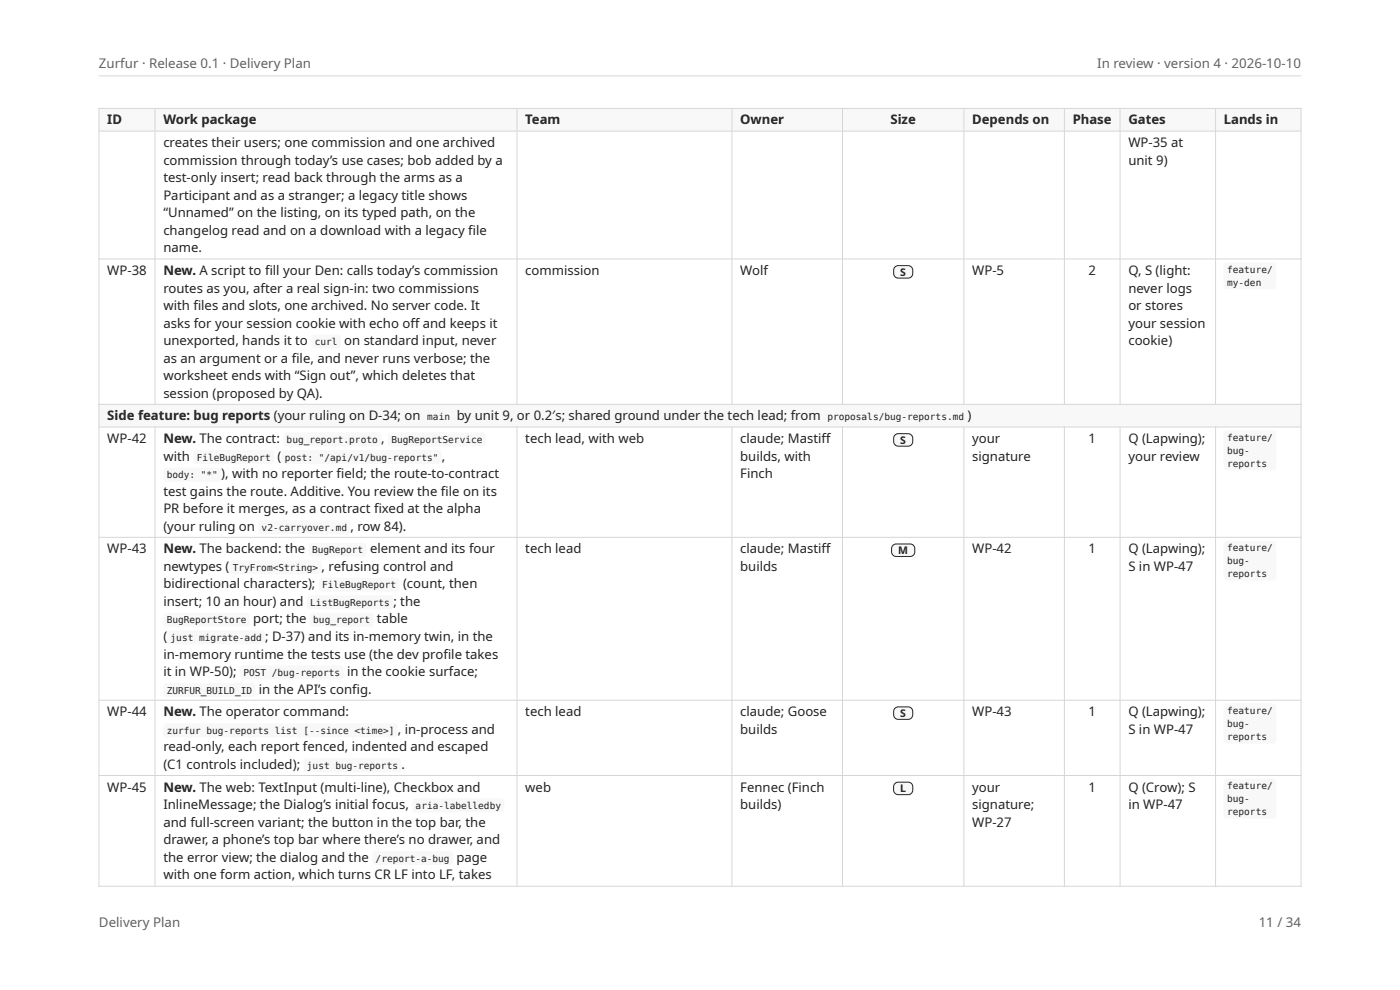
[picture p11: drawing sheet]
<svg xmlns="http://www.w3.org/2000/svg" width="297mm" height="210mm" viewBox="0 0 297 210" stroke-linecap="round" stroke-linejoin="round" font-family="sans-serif">
<defs><g id="words">
<g font-size="2.8" fill="#59636e">
<text x="21" y="14.5">Zurfur · Release 0.1 · Delivery Plan</text>
<text x="232.8" y="14.5">In review · version 4 · 2026-10-10</text>
<text x="21" y="196.6">Delivery Plan</text>
<text x="267" y="196.6">11 / 34</text>
</g>
<g font-size="2.8" fill="#1f2328">
<text x="22.8" y="26.4">ID</text>
<text x="34.7" y="26.4">Work package</text>
<text x="111.4" y="26.4">Team</text>
<text x="157" y="26.4">Owner</text>
<text x="188.9" y="26.4">Size</text>
<text x="206.2" y="26.4">Depends on</text>
<text x="227.6" y="26.4">Phase</text>
<text x="239.4" y="26.4">Gates</text>
<text x="259.6" y="26.4">Lands in</text>
<text x="34.7" y="31.2">creates their users; one commission and one archived</text>
<text x="34.7" y="34.9">commission through today’s use cases; bob added by a</text>
<text x="239.4" y="31.2">WP-35 at</text>
<text x="239.4" y="34.9">unit 9)</text>
<text x="34.7" y="38.6">test-only insert; read back through the arms as a</text>
<text x="34.7" y="42.4">Participant and as a stranger; a legacy title shows</text>
<text x="34.7" y="46.1">“Unnamed” on the listing, on its typed path, on the</text>
<text x="34.7" y="49.8">changelog read and on a download with a legacy f</text>
<text x="34.7" y="53.5">name.</text>
<text x="99.3" y="49.8">ile</text>
<text x="22.8" y="58.3">WP-38</text>
<text x="34.7" y="58.3">New. A script to f</text>
<text x="56.2" y="58.3">ill your Den: calls today’s commission</text>
<text x="111.4" y="58.3">commission</text>
<text x="157" y="58.3">Wolf</text>
<text x="206.2" y="58.3">WP-5</text>
<text x="230.9" y="58.3">2</text>
<text x="239.4" y="58.3">Q, S (light:</text>
<text x="34.7" y="62">routes as you, after a real sign-in: two commissions</text>
<text x="34.7" y="65.8">with f</text>
<text x="41" y="65.8">iles and slots, one archived. No server code. It</text>
<text x="239.4" y="62">never logs</text>
<text x="239.4" y="65.8">or stores</text>
<text x="34.7" y="69.5">asks for your session cookie with echo of</text>
<text x="87.1" y="69.5">f and keeps it</text>
<text x="239.4" y="69.5">your session</text>
<text x="34.7" y="73.2">unexported, hands it to</text>
<text x="34.7" y="76.9">as an argument or a f</text>
<text x="61.9" y="76.9">ile, and never runs verbose; the</text>
<text x="73" y="73.2">on standard input, never</text>
<text x="239.4" y="73.2">cookie)</text>
<text x="34.7" y="80.6">worksheet ends with “Sign out”, which deletes that</text>
<text x="22.8" y="89.2">Side feature: bug reports (your ruling on D-34; on</text>
<text x="34.7" y="84.4">session (proposed by QA).</text>
<text x="96.9" y="89.2">by unit 9, or 0.2′s; shared ground under the tech lead; from</text>
<text x="205.2" y="89.2">)</text>
<text x="22.8" y="94">WP-42</text>
<text x="34.7" y="94">New. The contract:</text>
<text x="80.8" y="94">,</text>
<text x="111.4" y="94">tech lead, with web</text>
<text x="157" y="94">claude; Mastif</text>
<text x="174.3" y="94">f</text>
<text x="206.2" y="94">your</text>
<text x="230.9" y="94">1</text>
<text x="239.4" y="94">Q (Lapwing);</text>
<text x="34.7" y="97.7">with</text>
<text x="46.9" y="101.4">), with no reporter f</text>
<text x="58.9" y="97.7">(</text>
<text x="71.4" y="101.4">ield; the route-to-contract</text>
<text x="93.7" y="97.7">,</text>
<text x="157" y="97.7">builds, with</text>
<text x="157" y="101.4">Finch</text>
<text x="206.2" y="97.7">signature</text>
<text x="239.4" y="97.7">your review</text>
<text x="34.7" y="105.1">test gains the route. Additive. You review the f</text>
<text x="93.5" y="105.1">ile on its</text>
<text x="34.7" y="108.9">PR before it merges, as a contract f</text>
<text x="34.7" y="112.6">(your ruling on</text>
<text x="74.3" y="112.6">, row 84).</text>
<text x="79.4" y="108.9">ixed at the alpha</text>
<text x="22.8" y="117.4">WP-43</text>
<text x="34.7" y="117.4">New. The backend: the</text>
<text x="78.5" y="117.4">element and its four</text>
<text x="111.4" y="117.4">tech lead</text>
<text x="157" y="117.4">claude; Mastif</text>
<text x="174.3" y="117.4">f</text>
<text x="206.2" y="117.4">WP-42</text>
<text x="230.9" y="117.4">1</text>
<text x="239.4" y="117.4">Q (Lapwing);</text>
<text x="34.7" y="121.1">newtypes (</text>
<text x="34.7" y="124.8">bidirectional characters);</text>
<text x="68.2" y="121.1">, refusing control and</text>
<text x="85.5" y="124.8">(count, then</text>
<text x="157" y="121.1">builds</text>
<text x="239.4" y="121.1">S in WP-47</text>
<text x="34.7" y="128.5">insert; 10 an hour) and</text>
<text x="83.4" y="128.5">; the</text>
<text x="34.7" y="136">(</text>
<text x="53.7" y="132.3">port; the</text>
<text x="56.2" y="136">; D-37) and its in-memory twin, in the</text>
<text x="80" y="132.3">table</text>
<text x="34.7" y="139.7">in-memory runtime the tests use (the dev prof</text>
<text x="34.7" y="143.4">it in WP-50);</text>
<text x="73.6" y="143.4">in the cookie surface;</text>
<text x="94.1" y="139.7">ile takes</text>
<text x="54.9" y="147.1">in the API’s conf</text>
<text x="74.7" y="147.1">ig.</text>
<text x="22.8" y="151.9">WP-44</text>
<text x="34.7" y="151.9">New. The operator command:</text>
<text x="84.4" y="155.7">, in-process and</text>
<text x="111.4" y="151.9">tech lead</text>
<text x="157" y="151.9">claude; Goose</text>
<text x="157" y="155.7">builds</text>
<text x="206.2" y="151.9">WP-43</text>
<text x="230.9" y="151.9">1</text>
<text x="239.4" y="151.9">Q (Lapwing);</text>
<text x="239.4" y="155.7">S in WP-47</text>
<text x="34.7" y="159.4">read-only, each report fenced, indented and escaped</text>
<text x="22.8" y="167.9">WP-45</text>
<text x="34.7" y="163.1">(C1 controls included);</text>
<text x="34.7" y="167.9">New. The web: TextInput (multi-line), Checkbox and</text>
<text x="85.2" y="163.1">.</text>
<text x="111.4" y="167.9">web</text>
<text x="157" y="167.9">Fennec (Finch</text>
<text x="206.2" y="167.9">your</text>
<text x="230.9" y="167.9">1</text>
<text x="239.4" y="167.9">Q (Crow); S</text>
<text x="34.7" y="171.6">InlineMessage; the Dialog’s initial focus,</text>
<text x="157" y="171.6">builds)</text>
<text x="206.2" y="171.6">signature;</text>
<text x="239.4" y="171.6">in WP-47</text>
<text x="34.7" y="175.3">and full-screen variant; the button in the top bar, the</text>
<text x="34.7" y="179.1">drawer, a phone’s top bar where there’s no drawer, and</text>
<text x="206.2" y="175.3">WP-27</text>
<text x="34.7" y="182.8">the error view; the dialog and the</text>
<text x="96.8" y="182.8">page</text>
<text x="34.7" y="186.5">with one form action, which turns CR LF into LF, takes</text>
</g>
<g font-size="2.2" fill="#1f2328">
<text x="191" y="58.5">S</text>
<text x="191" y="94.1">S</text>
<text x="190.6" y="117.5">M</text>
<text x="191" y="152.1">S</text>
<text x="191" y="168">L</text>
</g>
<g font-size="2" fill="#1f2328">
<text x="260.3" y="57.9">feature/</text>
<text x="260.3" y="60.6">my-den</text>
<text x="66.8" y="73.2">curl</text>
<text x="90.6" y="89.2">main</text>
<text x="175.5" y="89.2">proposals/bug-reports.md</text>
<text x="60.8" y="94">bug_report.proto</text>
<text x="83" y="94">BugReportService</text>
<text x="260.3" y="93.5">feature/</text>
<text x="35.4" y="101.4">body: &quot;*&quot;</text>
<text x="41.7" y="97.7">FileBugReport</text>
<text x="60.4" y="97.7">post: &quot;/api/v1/bug-reports&quot;</text>
<text x="260.3" y="96.3">bug-</text>
<text x="260.3" y="99.1">reports</text>
<text x="55.5" y="112.6">v2-carryover.md</text>
<text x="66.2" y="117.4">BugReport</text>
<text x="260.3" y="116.9">feature/</text>
<text x="260.3" y="119.7">bug-</text>
<text x="49.4" y="121.1">TryFrom&lt;String&gt;</text>
<text x="68.4" y="124.8">FileBugReport</text>
<text x="260.3" y="122.5">reports</text>
<text x="65.8" y="128.5">ListBugReports</text>
<text x="35.4" y="132.3">BugReportStore</text>
<text x="36.2" y="136">just migrate-add</text>
<text x="66.5" y="132.3">bug_report</text>
<text x="51.6" y="143.4">POST /bug-reports</text>
<text x="35.4" y="147.1">ZURFUR_BUILD_ID</text>
<text x="35.4" y="155.7">zurfur bug-reports list [--since &lt;time&gt;]</text>
<text x="260.3" y="151.5">feature/</text>
<text x="260.3" y="154.2">bug-</text>
<text x="260.3" y="157">reports</text>
<text x="65.1" y="163.1">just bug-reports</text>
<text x="260.3" y="167.4">feature/</text>
<text x="88.2" y="171.6">aria-labelledby</text>
<text x="260.3" y="170.2">bug-</text>
<text x="260.3" y="173">reports</text>
<text x="79.7" y="182.8">/report-a-bug</text>
</g>
</g></defs>
<path d="M21 16.1h255" fill="none" stroke="#d1d9e0" stroke-width=".21"/>
<g fill="#f6f8fa">
<path d="M21 23h11.9v4.8h-11.9z"/>
<path d="M21 85.8h255v4.8h-255z"/>
<path d="M32.9 23h76.8v4.8h-76.8z"/>
<path d="M109.7 23h45.6v4.8h-45.6z"/>
<path d="M155.3 23h23.4v4.8h-23.4z"/>
<path d="M178.7 23h25.8v4.8h-25.8z"/>
<path d="M204.5 23h21.3v4.8h-21.3z"/>
<path d="M225.8 23h11.8v4.8h-11.8z"/>
<path d="M237.6 23h20.3v4.8h-20.3z"/>
<path d="M257.9 23h18.1v4.8h-18.1z"/>
</g>
<g fill="none" stroke="#d1d9e0" stroke-width=".21">
<path d="M20.9 23h255.2M20.9 27.8h255.2M21 22.9v165.2M32.9 22.9v63M109.7 22.9v63M155.3 22.9v63M178.7 22.9v63M204.5 22.9v63M225.8 22.9v63M237.6 22.9v63M257.9 22.9v63M276 22.9v165.2"/>
<path d="M20.9 54.9h255.2M20.9 85.8h255.2M20.9 90.6h255.2M32.9 90.5v97.6M109.7 90.5v97.6M155.3 90.5v97.6M178.7 90.5v97.6M204.5 90.5v97.6M225.8 90.5v97.6M237.6 90.5v97.6M257.9 90.5v97.6M20.9 114h255.2"/>
<path d="M20.9 148.5h255.2M20.9 164.5h255.2M20.9 188h255.2"/>
</g>
<g fill="#f6f8fa">
<path d="M66.3 71.2l.5-.2h4.8a.71 .71 0 0 1 .7 .7v1.5a.71 .71 0 0 1-.7 .7h-4.8a.71 .71 0 0 1-.7-.7v-1.5z"/>
<path d="M189.9 56.6l.7-.3h2.1a1.35 1.35 0 0 1 .9 2.1l-.6 .5-.3 .1h-2.1a1.35 1.35 0 0 1-.9-2.1z"/>
</g>
<path d="M189.9 56.6l.7-.3h2.1a1.35 1.35 0 0 1 .9 2.1l-.6 .5-.3 .1h-2.1a1.35 1.35 0 0 1-.9-2.1z" fill="none" stroke="#1f2328" stroke-width=".21"/>
<g fill="#f6f8fa">
<path d="M259.8 55.8l.5-.2h9.7a.71 .71 0 0 1 .7 .7v4.3a.71 .71 0 0 1-.7 .7h-9.7a.71 .71 0 0 1-.7-.7v-4.3z"/>
<path d="M90.1 87.1l.5-.2h4.9a.71 .71 0 0 1 .7 .7v1.6a.71 .71 0 0 1-.7 .7h-4.9a.71 .71 0 0 1-.7-.7v-1.6z"/>
<path d="M175 87.1l.5-.2h29a.71 .71 0 0 1 .7 .7v1.6a.71 .71 0 0 1-.7 .7h-29a.71 .71 0 0 1-.7-.7v-1.6z"/>
<path d="M60.3 92l.5-.2h19.3a.71 .71 0 0 1 .7 .7v1.5a.71 .71 0 0 1-.7 .7h-19.3a.71 .71 0 0 1-.7-.7v-1.5z"/>
<path d="M82.5 92l.5-.2h19.4a.71 .71 0 0 1 .7 .7v1.5a.71 .71 0 0 1-.7 .7h-19.4a.71 .71 0 0 1-.7-.7v-1.5z"/>
<path d="M41.2 95.7l.5-.2h15.7a.71 .71 0 0 1 .7 .7v1.5a.71 .71 0 0 1-.7 .7h-15.7a.71 .71 0 0 1-.7-.7v-1.5z"/>
<path d="M59.9 95.7l.5-.2h32.6a.71 .71 0 0 1 .7 .7v1.5a.71 .71 0 0 1-.7 .7h-32.6a.71 .71 0 0 1-.7-.7v-1.5z"/>
<path d="M34.9 99.4l.5-.2h10.8a.71 .71 0 0 1 .7 .7v1.5a.71 .71 0 0 1-.7 .7h-10.8a.71 .71 0 0 1-.7-.7v-1.5z"/>
<path d="M55 110.5l.5-.2h18.1a.71 .71 0 0 1 .7 .7v1.6a.71 .71 0 0 1-.7 .7h-18.1a.71 .71 0 0 1-.7-.7v-1.6z"/>
<path d="M189.9 92.3l.7-.3h2.1a1.35 1.35 0 0 1 .9 2l-.6 .6h-.3h-2.1a1.35 1.35 0 0 1-.9-2z"/>
</g>
<path d="M189.9 92.3l.7-.3h2.1a1.35 1.35 0 0 1 .9 2l-.6 .6h-.3h-2.1a1.35 1.35 0 0 1-.9-2z" fill="none" stroke="#1f2328" stroke-width=".21"/>
<g fill="#f6f8fa">
<path d="M259.8 91.5l.5-.2h9.7a.71 .71 0 0 1 .7 .7v7.1a.71 .71 0 0 1-.7 .7h-9.7a.71 .71 0 0 1-.7-.7v-7.1z"/>
<path d="M65.7 115.4l.5-.2h10.9a.71 .71 0 0 1 .7 .7v1.5a.71 .71 0 0 1-.7 .7h-10.9a.71 .71 0 0 1-.7-.7v-1.5z"/>
<path d="M48.9 119.1l.5-.2h18.1a.71 .71 0 0 1 .7 .7v1.5a.71 .71 0 0 1-.7 .7h-18.1a.71 .71 0 0 1-.7-.7v-1.5z"/>
<path d="M67.9 122.8l.5-.2h15.7a.71 .71 0 0 1 .7 .7v1.5a.71 .71 0 0 1-.7 .7h-15.7a.71 .71 0 0 1-.7-.7v-1.5z"/>
<path d="M65.3 126.5l.5-.2h16.9a.71 .71 0 0 1 .7 .7v1.5a.71 .71 0 0 1-.7 .7h-16.9a.71 .71 0 0 1-.7-.7v-1.5z"/>
<path d="M34.9 130.2l.5-.2h16.9a.71 .71 0 0 1 .7 .7v1.6a.71 .71 0 0 1-.7 .7h-16.9a.71 .71 0 0 1-.7-.7v-1.6z"/>
<path d="M66 130.2l.5-.2h12a.71 .71 0 0 1 .7 .7v1.6a.71 .71 0 0 1-.7 .7h-12a.71 .71 0 0 1-.7-.7v-1.6z"/>
<path d="M35.7 133.9l.5-.2h19.3a.71 .71 0 0 1 .7 .7v1.6a.71 .71 0 0 1-.7 .7h-19.3a.71 .71 0 0 1-.7-.7v-1.6z"/>
<path d="M51.1 141.4l.5-.2h20.6a.71 .71 0 0 1 .7 .7v1.5a.71 .71 0 0 1-.7 .7h-20.6a.71 .71 0 0 1-.7-.7v-1.5z"/>
<path d="M34.9 145.1l.5-.2h18.1a.71 .71 0 0 1 .7 .7v1.5a.71 .71 0 0 1-.7 .7h-18.1a.71 .71 0 0 1-.7-.7v-1.5z"/>
<path d="M189.4 115.7l.7-.3h3a1.35 1.35 0 0 1 .9 2l-.5 .6h-.4h-3a1.35 1.35 0 0 1-.9-2z"/>
</g>
<path d="M189.4 115.7l.7-.3h3a1.35 1.35 0 0 1 .9 2l-.5 .6h-.4h-3a1.35 1.35 0 0 1-.9-2z" fill="none" stroke="#1f2328" stroke-width=".21"/>
<g fill="#f6f8fa">
<path d="M259.8 114.9l.5-.2h9.7a.71 .71 0 0 1 .7 .7v7.1a.71 .71 0 0 1-.7 .7h-9.7a.71 .71 0 0 1-.7-.7v-7.1z"/>
<path d="M34.9 153.6l.5-.2h48.3a.71 .71 0 0 1 .7 .7v1.6a.71 .71 0 0 1-.7 .7h-48.3a.71 .71 0 0 1-.7-.7v-1.6z"/>
<path d="M64.6 161.1l.5-.2h19.3a.71 .71 0 0 1 .8 .7v1.5a.71 .71 0 0 1-.8 .7h-19.3a.71 .71 0 0 1-.7-.7v-1.5z"/>
<path d="M189.9 150.2l.7-.3h2.1a1.35 1.35 0 0 1 .9 2.1l-.6 .5-.3 .1h-2.1a1.35 1.35 0 0 1-.9-2.1z"/>
</g>
<path d="M189.9 150.2l.7-.3h2.1a1.35 1.35 0 0 1 .9 2.1l-.6 .5-.3 .1h-2.1a1.35 1.35 0 0 1-.9-2.1z" fill="none" stroke="#1f2328" stroke-width=".21"/>
<g fill="#f6f8fa">
<path d="M259.8 149.4l.5-.2h9.7a.71 .71 0 0 1 .7 .7v7.1a.71 .71 0 0 1-.7 .7h-9.7a.71 .71 0 0 1-.7-.7v-7.1z"/>
<path d="M87.7 169.6l.5-.2h18.1a.71 .71 0 0 1 .7 .7v1.5a.71 .71 0 0 1-.7 .7h-18.1a.71 .71 0 0 1-.7-.7v-1.5z"/>
<path d="M79.2 180.7l.5-.2h15.7a.71 .71 0 0 1 .7 .7v1.6a.71 .71 0 0 1-.7 .7h-15.7a.71 .71 0 0 1-.7-.7v-1.6z"/>
<path d="M189.9 166.2l.6-.3h2.2a1.35 1.35 0 0 1 .9 2.1l-.6 .5-.3 .1h-2.2a1.35 1.35 0 0 1-.9-2.1z"/>
</g>
<path d="M189.9 166.2l.6-.3h2.2a1.35 1.35 0 0 1 .9 2.1l-.6 .5-.3 .1h-2.2a1.35 1.35 0 0 1-.9-2.1z" fill="none" stroke="#1f2328" stroke-width=".21"/>
<path d="M259.8 165.4l.5-.2h9.7a.71 .71 0 0 1 .7 .7v7.1a.71 .71 0 0 1-.7 .7h-9.7a.71 .71 0 0 1-.7-.7v-7.1z" fill="#f6f8fa"/>
<use href="#words"/>
</svg>
